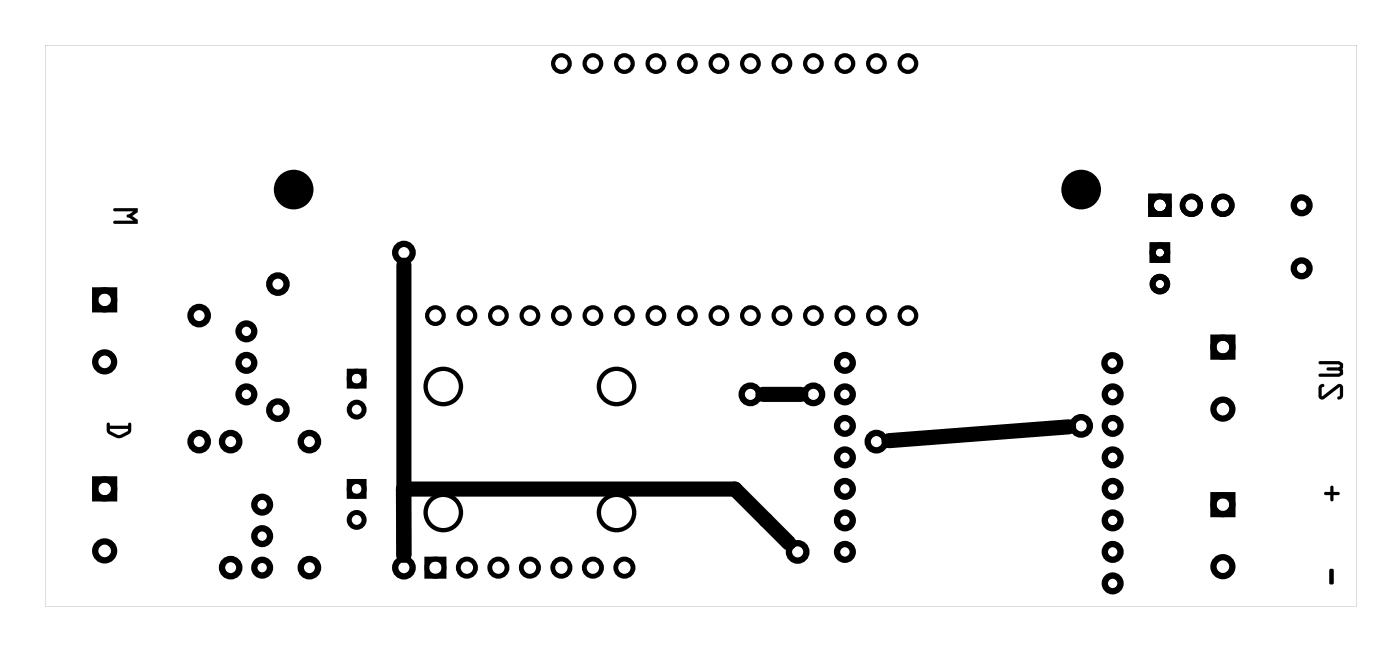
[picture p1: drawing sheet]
<svg xmlns="http://www.w3.org/2000/svg" width="113mm" height="53mm" viewBox="0 0 113 53" stroke-linecap="round" stroke-linejoin="round" font-family="sans-serif">
<g fill="#000">
<path d="M9.2 16.8h1.9v.3l-.4 .3 .4 .3v.3h-1.8a.13 .13 0 0 1-.2-.1 .13 .13 0 0 1 .2-.1h1.5l-.4-.3a.14 .14 0 0 1-.2-.1 .14 .14 0 0 1 .2-.1l.4-.3h-1.5h-.2zM106.8 39.7h.5v-.4a.13 .13 0 0 1 .1-.1 .13 .13 0 0 1 .1 .1v.4h.4a.13 .13 0 0 1 .1 .1 .13 .13 0 0 1-.1 .1h-.4v.4a.13 .13 0 0 1-.1 .1 .13 .13 0 0 1-.1-.1v-.4h-.5zM107.2 45.9h.2h.1v1.1a.19 .19 0 0 1-.1 .1 .19 .19 0 0 1-.2-.1z"/>
<path d="M3.6 3.6h105.8v45.3h-105.8zM3.6 3.6v45.3h105.8v-45.3z"/>
<path d="M9.2 16.8h1.9v.3l-.4 .3 .4 .3v.3h-1.8a.13 .13 0 0 1-.2-.1 .13 .13 0 0 1 .2-.1h1.5l-.4-.3a.14 .14 0 0 1-.2-.1 .14 .14 0 0 1 .2-.1l.4-.3h-1.5h-.2zM9.2 16.8l-.1 .2h.2h1.5l-.4 .3a.14 .14 0 0 0-.2 .1 .14 .14 0 0 0 .2 .1l.4 .3h-1.5a.13 .13 0 0 0-.2 .1 .13 .13 0 0 0 .2 .1h1.8v-.3l-.4-.3 .4-.3v-.3z"/>
<path d="M92.6 15.6h1.9v1.9h-1.9zM93 16.6a.5 .5 0 0 0 1 0 .5 .5 0 0 0-1 0z"/>
<path d="M92.6 15.6h1.9v1.9h-1.9zM93 16.6a.5 .5 0 0 0 1 0 .5 .5 0 0 0-1 0z"/>
<path d="M8.6 34.1h.2l.1 .2h1.4v-.1a.13 .13 0 0 1 .2-.1 .13 .13 0 0 1 .1 .1l-.1 .7a1.16 1.16 0 0 1-1.7 .1l-.2-.2zM8.9 34.6v.2l.7 .3 .7-.3v-.1v-.1z"/>
<path d="M8.6 34.1h.2l.1 .2h1.4v-.1a.13 .13 0 0 1 .2-.1 .13 .13 0 0 1 .1 .1v.6l-.2 .2a1.1 1.1 0 0 1-1.6 0l-.2-.2zM8.6 34.1l.1 .8 .9 .4 .9-.3 .1-.2v-.6a.13 .13 0 0 0-.1-.1 .13 .13 0 0 0-.2 .1v.1h-1.4l-.1-.2zM8.9 34.6v.2l.7 .3 .7-.3v-.1v-.1zM8.9 34.6h1.4v.1v.1l-.7 .3-.7-.3z"/>
<path d="M92.7 19.5h1.7v1.7h-1.7zM93.2 20.4a.35 .35 0 0 0 .7 0 .35 .35 0 0 0-.7 0z"/>
<path d="M92.7 19.5h1.7v1.7h-1.7zM93.2 20.4a.35 .35 0 0 0 .7 0 .35 .35 0 0 0-.7 0z"/>
<path d="M106.8 39.7h.5v-.4a.13 .13 0 0 1 .1-.1 .13 .13 0 0 1 .1 .1v.4h.4a.13 .13 0 0 1 .1 .1 .13 .13 0 0 1-.1 .1h-.4v.4a.13 .13 0 0 1-.1 .1 .13 .13 0 0 1-.1-.1v-.4h-.5zM106.8 39.7v.2h.5v.4a.13 .13 0 0 0 .1 .1 .13 .13 0 0 0 .1-.1v-.4h.4a.13 .13 0 0 0 .1-.1 .13 .13 0 0 0-.1-.1h-.4v-.4a.13 .13 0 0 0-.1-.1 .13 .13 0 0 0-.1 .1v.4z"/>
<path d="M106.4 31.1l.3-.2a.16 .16 0 0 1 .1 .2 .16 .16 0 0 1-.2 .2v.7l1.2-1h.3l.2 .1v.8a.29 .29 0 0 1-.1 .3 .29 .29 0 0 1-.4-.1l.1-.1 .1-.1v-.7l-1.2 1h-.2l-.2-.1-.1-.2v-.6zM106.4 29.2l1.6-.1 .3 .3-.1 .3 .1 .2v.3l-.3 .2h-1.6a.13 .13 0 0 1-.1-.2 .13 .13 0 0 1 .1-.1h1.5l.1-.1v-.1h-.1h-.8a.13 .13 0 0 1-.1-.2 .13 .13 0 0 1 .1-.1h.8l.1-.1v-.1h-.1h-1.5l-.1-.1z"/>
<path d="M106.4 31.1l.3-.2a.16 .16 0 0 1 .1 .2 .16 .16 0 0 1-.2 .2v.7l1.2-1h.3l.2 .1v.8a.29 .29 0 0 1-.1 .3 .29 .29 0 0 1-.4-.1l.1-.1 .1-.1v-.7l-1.2 1h-.2l-.2-.1-.1-.2v-.6zM106.4 31.1l-.1 .2v.6l.2 .3h.3l1.2-1v.7a.14 .14 0 0 0-.2 .1 .14 .14 0 0 0 .2 .2 .35 .35 0 0 0 .3-.3v-.8l-.2-.1h-.3l-1.2 1v-.8a.14 .14 0 0 0 .2-.1 .14 .14 0 0 0-.1-.2zM106.4 29.1h1.6l.3 .3-.1 .3 .1 .2v.3l-.3 .2h-1.6a.13 .13 0 0 1-.1-.2 .13 .13 0 0 1 .1-.1h1.5l.1-.1v-.1h-.1h-.8a.13 .13 0 0 1-.1-.2 .13 .13 0 0 1 .1-.1h.8l.1-.1v-.1h-.1h-1.5l-.1-.1zM106.4 29.2l-.1 .1 .1 .1h1.5h.1v.1l-.1 .1h-.8a.13 .13 0 0 0-.1 .1 .13 .13 0 0 0 .1 .2h.8h.1v.2h-.1h-1.5a.13 .13 0 0 0-.1 .1 .13 .13 0 0 0 .1 .2h1.6l.3-.2v-.3l-.1-.2 .1-.3-.3-.3z"/>
<path d="M107.2 45.9h.2h.1l.1 1.1a.19 .19 0 0 1-.2 .1 .19 .19 0 0 1-.2-.1zM107.2 45.9v1.1a.19 .19 0 0 0 .2 .1 .19 .19 0 0 0 .1-.1v-1.1h-.1z"/>
</g>
<g fill="none" stroke="#000" stroke-width=".44">
<circle cx="93.5" cy="16.6" r=".72"/>
<circle cx="96.1" cy="16.6" r=".72"/>
<circle cx="98.6" cy="16.6" r=".72"/>
</g>
<g fill="none" stroke="#000" stroke-width=".48">
<circle cx="93.5" cy="22.9" r=".59"/>
<circle cx="93.5" cy="20.4" r=".59"/>
</g>
<g fill="none" stroke="#000" stroke-width=".51">
<path d="M7.7 38.7h1.5v1.5h-1.5zM7.7 23.4h1.5v1.5h-1.5zM97.8 39.9h1.6v1.5h-1.6zM97.8 27.2h1.6v1.5h-1.6z"/>
<circle cx="105" cy="16.6" r=".64"/>
<circle cx="8.4" cy="39.4" r=".76"/>
<circle cx="8.4" cy="24.2" r=".76"/>
<circle cx="8.4" cy="29.2" r=".76"/>
<circle cx="16.1" cy="25.4" r=".7"/>
<circle cx="16.1" cy="35.6" r=".7"/>
<circle cx="18.6" cy="35.6" r=".7"/>
<circle cx="19.9" cy="29.3" r=".64"/>
<circle cx="19.9" cy="26.7" r=".64"/>
<circle cx="19.9" cy="31.8" r=".64"/>
<circle cx="22.4" cy="22.9" r=".7"/>
<circle cx="22.4" cy="33.1" r=".7"/>
<circle cx="24.9" cy="35.6" r=".7"/>
<circle cx="32.6" cy="20.4" r=".7"/>
<circle cx="60.5" cy="31.8" r=".7"/>
<circle cx="65.6" cy="31.8" r=".7"/>
<circle cx="68.1" cy="34.3" r=".64"/>
<circle cx="68.1" cy="29.3" r=".64"/>
<circle cx="68.1" cy="39.4" r=".64"/>
<circle cx="68.1" cy="36.9" r=".64"/>
<circle cx="68.1" cy="31.8" r=".64"/>
<circle cx="70.7" cy="35.6" r=".7"/>
<circle cx="87.2" cy="34.3" r=".7"/>
<circle cx="89.7" cy="29.3" r=".64"/>
<circle cx="89.7" cy="34.3" r=".64"/>
<circle cx="89.7" cy="31.8" r=".64"/>
<circle cx="89.7" cy="39.4" r=".64"/>
<circle cx="89.7" cy="36.9" r=".64"/>
<circle cx="98.6" cy="28" r=".76"/>
<circle cx="98.6" cy="33" r=".76"/>
<circle cx="105" cy="21.6" r=".64"/>
<circle cx="8.4" cy="44.4" r=".76"/>
<circle cx="18.6" cy="45.8" r=".7"/>
<circle cx="21.1" cy="40.7" r=".64"/>
<circle cx="21.1" cy="45.8" r=".64"/>
<circle cx="21.1" cy="43.2" r=".64"/>
<circle cx="24.9" cy="45.8" r=".7"/>
<circle cx="32.6" cy="45.8" r=".7"/>
<circle cx="64.3" cy="44.5" r=".7"/>
<circle cx="68.1" cy="44.5" r=".64"/>
<circle cx="68.1" cy="42" r=".64"/>
<circle cx="89.7" cy="47" r=".64"/>
<circle cx="89.7" cy="42" r=".64"/>
<circle cx="89.7" cy="44.5" r=".64"/>
<circle cx="98.6" cy="40.7" r=".76"/>
<circle cx="98.6" cy="45.7" r=".76"/>
</g>
<g fill="none" stroke="#000" stroke-width=".4">
<path d="M28.2 38.8h1.2v1.2h-1.2zM28.2 29.9h1.2v1.2h-1.2z"/>
<circle cx="28.8" cy="33" r=".6"/>
<circle cx="28.8" cy="30.5" r=".6"/>
<circle cx="28.8" cy="39.4" r=".6"/>
<circle cx="28.8" cy="41.9" r=".6"/>
</g>
<g fill="none" stroke="#000" stroke-width=".35">
<circle cx="35.7" cy="31.2" r="1.43"/>
<circle cx="49.7" cy="31.2" r="1.43"/>
<circle cx="35.7" cy="41.3" r="1.43"/>
<circle cx="49.7" cy="41.3" r="1.43"/>
</g>
<g fill="none" stroke="#000" stroke-width=".39">
<path d="M34.4 45.1h1.4v1.4h-1.4z"/>
<circle cx="35.1" cy="45.8" r=".69"/>
<circle cx="37.6" cy="45.8" r=".69"/>
<circle cx="40.2" cy="45.8" r=".69"/>
<circle cx="42.7" cy="45.8" r=".69"/>
<circle cx="45.3" cy="45.8" r=".69"/>
<circle cx="47.8" cy="45.8" r=".69"/>
<circle cx="50.3" cy="45.8" r=".69"/>
</g>
<g fill="#000">
<circle cx="23.7" cy="15.3" r="1.6"/>
<circle cx="87.2" cy="15.3" r="1.6"/>
</g>
<g fill="none" stroke="#000" stroke-width=".34">
<circle cx="45.3" cy="5.1" r=".67"/>
<circle cx="47.8" cy="5.1" r=".67"/>
<circle cx="50.3" cy="5.1" r=".67"/>
<circle cx="52.9" cy="5.1" r=".67"/>
<circle cx="55.4" cy="5.1" r=".67"/>
<circle cx="58" cy="5.1" r=".67"/>
<circle cx="60.5" cy="5.1" r=".67"/>
<circle cx="63" cy="5.1" r=".67"/>
<circle cx="65.6" cy="5.1" r=".67"/>
<circle cx="68.1" cy="5.1" r=".67"/>
<circle cx="70.7" cy="5.1" r=".67"/>
<circle cx="73.2" cy="5.1" r=".67"/>
<circle cx="35.1" cy="25.4" r=".67"/>
<circle cx="37.6" cy="25.4" r=".67"/>
<circle cx="40.2" cy="25.4" r=".67"/>
<circle cx="42.7" cy="25.4" r=".67"/>
<circle cx="45.3" cy="25.4" r=".67"/>
<circle cx="47.8" cy="25.4" r=".67"/>
<circle cx="50.3" cy="25.4" r=".67"/>
<circle cx="52.9" cy="25.4" r=".67"/>
<circle cx="55.4" cy="25.4" r=".67"/>
<circle cx="58" cy="25.4" r=".67"/>
<circle cx="60.5" cy="25.4" r=".67"/>
<circle cx="63" cy="25.4" r=".67"/>
<circle cx="65.6" cy="25.4" r=".67"/>
<circle cx="68.1" cy="25.4" r=".67"/>
<circle cx="70.7" cy="25.4" r=".67"/>
<circle cx="73.2" cy="25.4" r=".67"/>
</g>
<path d="M32.6 21.4v23.4M61.5 31.8h3.1M86.2 34.4l-14.5 1.1M63.6 43.8l-4.3-4.4h-26.8l.1 5.4" fill="none" stroke="#000" stroke-width="1.2"/>
</svg>
